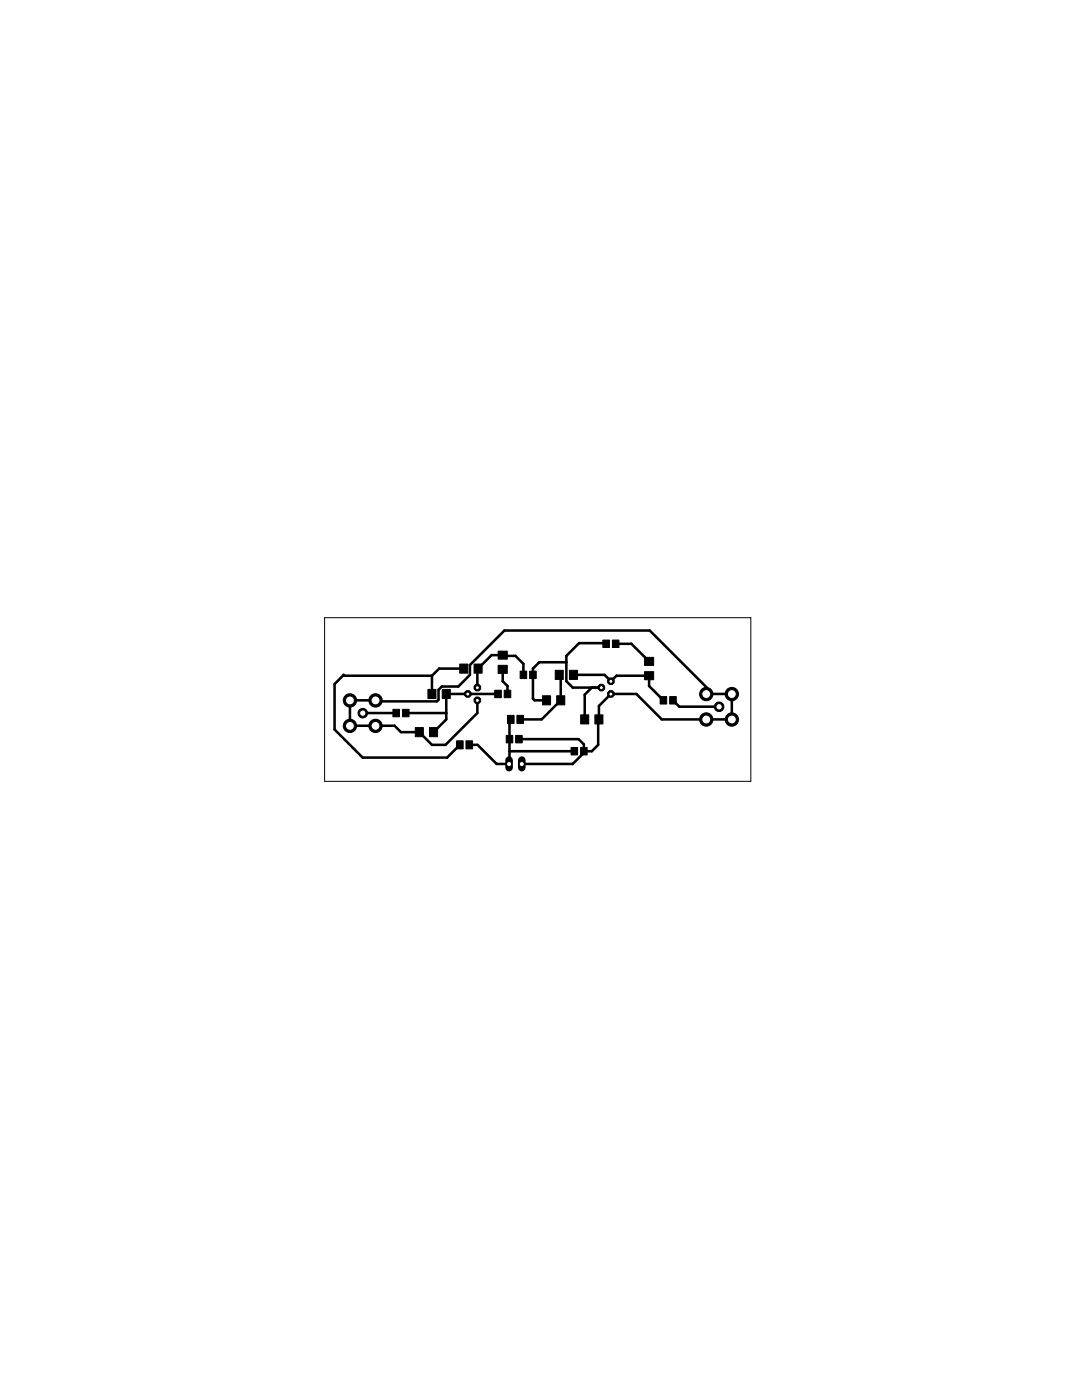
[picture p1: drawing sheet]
<svg xmlns="http://www.w3.org/2000/svg" width="216mm" height="279mm" viewBox="0 0 216 279" stroke-linecap="round" stroke-linejoin="round" font-family="sans-serif">
<g fill="#000" stroke="#000" stroke-width=".2">
<path d="M85.4 137.6h1.6v1.8h-1.6zM88.2 137.6h1.7v1.8h-1.7zM91.7 132.5h1.6v1.8h-1.6zM94.6 132.5h1.6v1.8h-1.6zM98.7 137.8h1.3v1.4h-1.3zM99.4 132.8h1.8v1.6h-1.8zM99.4 129.9h1.8v1.7h-1.8zM100.6 137.8h1.3v1.4h-1.3zM103.8 133.9h1.3v1.5h-1.3zM105.7 133.9h1.3v1.5h-1.3zM110.8 133.8h1.6v1.8h-1.6zM113.6 133.8h1.6v1.8h-1.6z"/>
<path d="M120.3 127.7h1.3v1.5h-1.3zM122.2 127.7h1.3v1.5h-1.3zM128.6 131.2h1.8v1.6h-1.8zM128.6 134h1.8v1.7h-1.8zM78.4 141.6h1.3v1.4h-1.3zM80.3 141.6h1.3v1.4h-1.3zM82.9 145.2h1.6v1.8h-1.6zM85.7 145.2h1.6v1.8h-1.6zM91.1 147.8h1.3v1.7h-1.3zM93 147.8h1.3v1.7h-1.3zM101 146.8h1.3v1.5h-1.3zM101.3 142.8h1.3v1.6h-1.3z"/>
<path d="M102.9 146.8h1.3v1.5h-1.3zM103.1 142.8h1.4v1.6h-1.4zM108.2 138.9h1.7v1.8h-1.7zM111.1 138.9h1.6v1.8h-1.6zM113.9 149.2h1.4v1.5h-1.4zM115.8 149.2h1.4v1.5h-1.4zM115.9 142.7h1.6v1.8h-1.6zM118.7 142.7h1.6v1.8h-1.6zM131.7 139h1.3v1.5h-1.3zM133.6 139h1.3v1.5h-1.3z"/>
</g>
<g fill="none" stroke="#000" stroke-width=".51">
<path d="M69.8 139.8h5.1l.1 .2h12.2l.3-.4v-1.9l.7-.7h3.3l2.3-2.3v-2l6.8-6.9h29l11.3 11.3v1.4h5.1v5.1h-13.9l-5.1-5.1h-5.1l-2.4 2.4-.1 7.8-1.3 1.2h-1.6v.3M69.8 139.8h.1M86.2 134.9v3.6M86.2 134.9h-17.5l-.1-.2-1.8 1.8v9.1l5.6 5.6h16.8l2.6-2.5-.3 .2M92.5 133.4h-4.9l-1.4 1.5M95.2 139.8v2.5l-6.3 6.4h-2.7l-2.5-2.6h-3.7l-1.3-1.3h-8.9v-5M99.4 138.5h-10.4v5.1l-2.5 2.5M100.3 133.6v2.4l1 .9v1.6M104.4 134.7v-2.2l-1.6-1.6-4.7-.2-2.9 2.9v3.6M111.6 134.7l.3 .3v4.8l-3.8 3.8h-4.3M113 132.2h-5.4l-1.3 1.2v6l.4 .4h2.4M114.4 134.7h6.2l1.3 1.3 1.1-1.1h6.5v2l2.9 2.9"/>
<path d="M118.1 137.2l-1.4 1.4v5M120.9 128.5l-.1-.1h-5.3l-2.5 2.5v5.1l1.3 1.2h5.7M122.9 128.5h3.1l3.5 3.5M134.3 139.8l1.3 1.2h7.9M72.4 142.3h6.7M81 142.3h8M101.7 147.5v.1M101.7 149.9h12.9M101.9 143.6h.1l-.3 .4-.1 8.5h-2.5l-3.8-3.8h-1.7M101.9 147.3l-.2 .2M102 147.3l-.3 .2M103.5 147.5h11.9l1.1 1v1.7l-2.2 2.3h-10.2"/>
</g>
<path d="M101.6 151.7v1.5" fill="none" stroke="#000" stroke-width="1.5"/>
<circle cx="101.6" cy="152.5" r=".51" fill="#fff" stroke="#000" stroke-width=".2"/>
<path d="M104.1 151.7v1.5" fill="none" stroke="#000" stroke-width="1.5"/>
<circle cx="104.1" cy="152.5" r=".51" fill="#fff" stroke="#000" stroke-width=".2"/>
<circle cx="121.9" cy="138.5" r=".71" fill="#000" stroke="#000" stroke-width=".2"/>
<circle cx="121.9" cy="138.5" r=".4" fill="#fff" stroke="#000" stroke-width=".2"/>
<circle cx="120" cy="137.2" r=".71" fill="#000" stroke="#000" stroke-width=".2"/>
<circle cx="120" cy="137.2" r=".4" fill="#fff" stroke="#000" stroke-width=".2"/>
<circle cx="121.9" cy="136" r=".71" fill="#000" stroke="#000" stroke-width=".2"/>
<circle cx="121.9" cy="136" r=".4" fill="#fff" stroke="#000" stroke-width=".2"/>
<circle cx="95.2" cy="139.8" r=".71" fill="#000" stroke="#000" stroke-width=".2"/>
<circle cx="95.2" cy="139.8" r=".4" fill="#fff" stroke="#000" stroke-width=".2"/>
<circle cx="93.3" cy="138.5" r=".71" fill="#000" stroke="#000" stroke-width=".2"/>
<circle cx="93.3" cy="138.5" r=".4" fill="#fff" stroke="#000" stroke-width=".2"/>
<circle cx="95.2" cy="137.2" r=".71" fill="#000" stroke="#000" stroke-width=".2"/>
<circle cx="95.2" cy="137.2" r=".4" fill="#fff" stroke="#000" stroke-width=".2"/>
<circle cx="72.4" cy="142.3" r=".95" fill="#000" stroke="#000" stroke-width=".2"/>
<circle cx="72.4" cy="142.3" r=".64" fill="#fff" stroke="#000" stroke-width=".2"/>
<circle cx="74.9" cy="139.8" r="1.33" fill="#000" stroke="#000" stroke-width=".2"/>
<circle cx="74.9" cy="139.8" r=".89" fill="#fff" stroke="#000" stroke-width=".2"/>
<circle cx="69.8" cy="139.8" r="1.33" fill="#000" stroke="#000" stroke-width=".2"/>
<circle cx="69.8" cy="139.8" r=".89" fill="#fff" stroke="#000" stroke-width=".2"/>
<circle cx="69.8" cy="144.9" r="1.33" fill="#000" stroke="#000" stroke-width=".2"/>
<circle cx="69.8" cy="144.9" r=".89" fill="#fff" stroke="#000" stroke-width=".2"/>
<circle cx="74.9" cy="144.9" r="1.33" fill="#000" stroke="#000" stroke-width=".2"/>
<circle cx="74.9" cy="144.9" r=".89" fill="#fff" stroke="#000" stroke-width=".2"/>
<circle cx="143.5" cy="141.1" r=".95" fill="#000" stroke="#000" stroke-width=".2"/>
<circle cx="143.5" cy="141.1" r=".64" fill="#fff" stroke="#000" stroke-width=".2"/>
<circle cx="140.9" cy="143.6" r="1.33" fill="#000" stroke="#000" stroke-width=".2"/>
<circle cx="140.9" cy="143.6" r=".89" fill="#fff" stroke="#000" stroke-width=".2"/>
<circle cx="146" cy="143.6" r="1.33" fill="#000" stroke="#000" stroke-width=".2"/>
<circle cx="146" cy="143.6" r=".89" fill="#fff" stroke="#000" stroke-width=".2"/>
<circle cx="146" cy="138.5" r="1.33" fill="#000" stroke="#000" stroke-width=".2"/>
<circle cx="146" cy="138.5" r=".89" fill="#fff" stroke="#000" stroke-width=".2"/>
<circle cx="140.9" cy="138.5" r="1.33" fill="#000" stroke="#000" stroke-width=".2"/>
<circle cx="140.9" cy="138.5" r=".89" fill="#fff" stroke="#000" stroke-width=".2"/>
<path d="M64.8 123.3h85v32.6h-85z" fill="none" stroke="#000" stroke-width=".2"/>
</svg>
